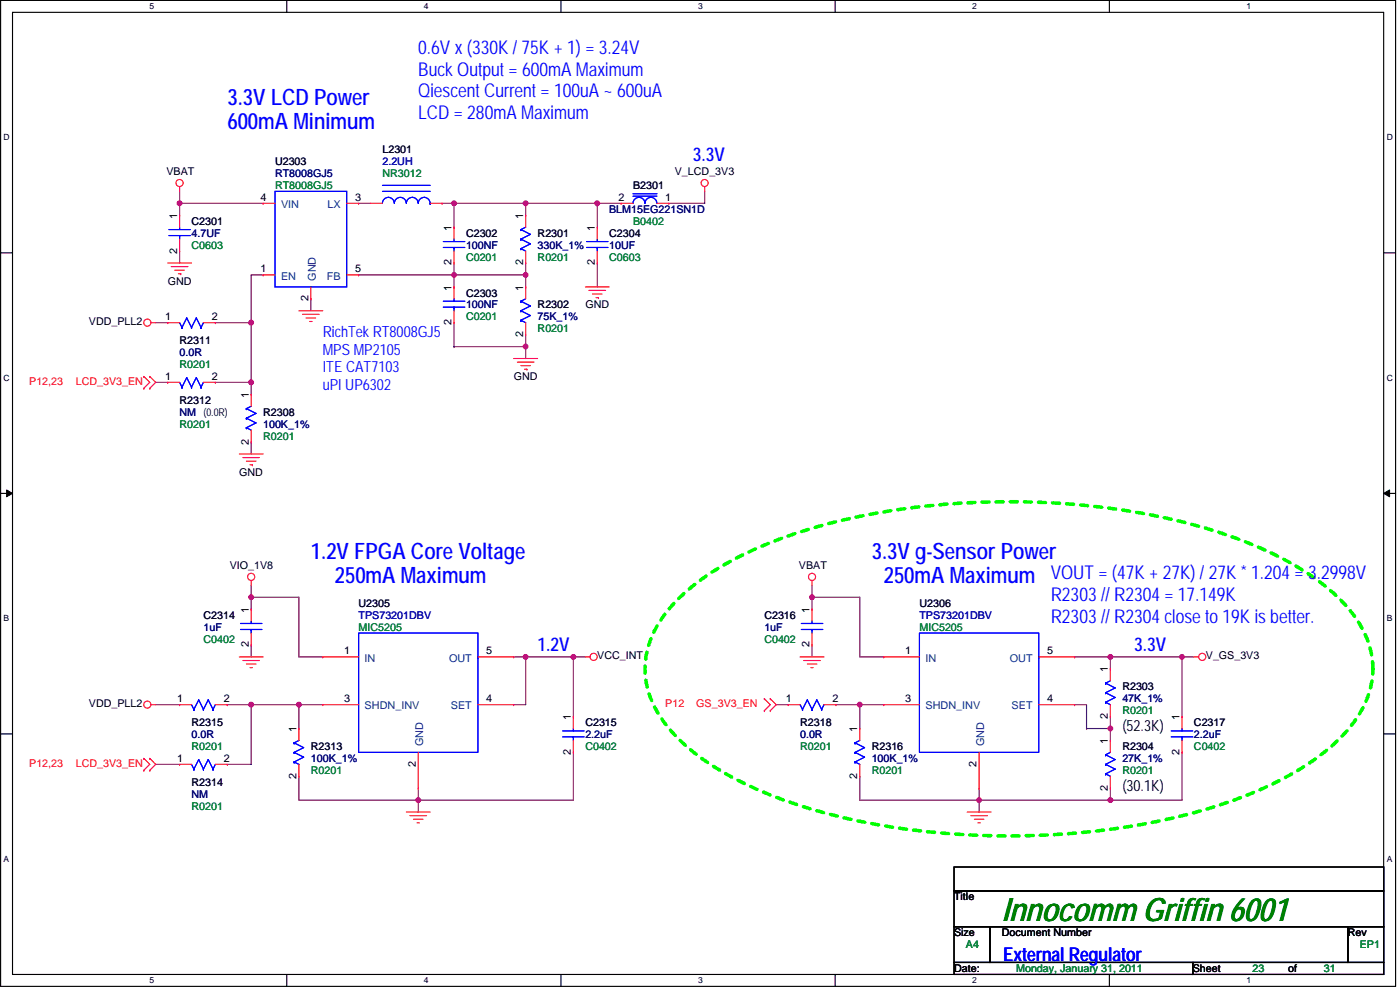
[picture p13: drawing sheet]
<svg xmlns="http://www.w3.org/2000/svg" width="420mm" height="297mm" viewBox="0 0 420 297" stroke-linecap="round" stroke-linejoin="round" font-family="sans-serif">
<defs><g id="words">
<text font-size="9.7" fill="#008000" x="300.7" y="276.3">Innocomm Griffin 6001</text>
<g font-size="6.8" fill="#00f">
<text x="68.2" y="31.5">3.3V LCD Power</text>
<text x="68.2" y="38.7">600mA Minimum</text>
<text x="93.3" y="167.6">1.2V FPGA Core Voltage</text>
<text x="261.6" y="167.6">3.3V g-Sensor Power</text>
<text x="100.4" y="174.8">250mA Maximum</text>
<text x="265.2" y="174.8">250mA Maximum</text>
</g>
<g font-size="5.7" fill="#00f">
<text x="125.5" y="16.1">0.6V x (330K / 75K + 1) = 3.24V</text>
<text x="125.5" y="22.7">Buck Output = 600mA Maximum</text>
<text x="125.5" y="29.3">Qiescent Current = 100uA ~ 600uA</text>
<text x="125.5" y="35.8">LCD = 280mA Maximum</text>
<text x="207.9" y="48.4">3.3V</text>
<text x="315.3" y="173.7">VOUT = (47K + 27K) / 27K * 1.204 = 3.2998V</text>
<text x="315.3" y="180.3">R2303 // R2304 = 17.149K</text>
<text x="315.3" y="186.8">R2303 // R2304 close to 19K is better.</text>
<text x="161.3" y="195.3">1.2V</text>
<text x="340.4" y="195.3">3.3V</text>
<text x="301" y="288.4">External Regulator</text>
</g>
<g font-size="4.6" fill="#00f">
<text x="96.9" y="101.1">RichTek RT8008GJ5</text>
<text x="96.9" y="106.4">MPS MP2105</text>
<text x="96.9" y="111.8">ITE CAT7103</text>
<text x="96.9" y="117.1">uPI UP6302</text>
</g>
<g font-size="4.6">
<text x="336.8" y="219.3">(52.3K)</text>
<text x="336.8" y="237.2">(30.1K)</text>
</g>
<g font-size="3.2" fill="#000040">
<text x="114.8" y="46">L2301</text>
<text x="82.5" y="49.6">U2303</text>
<text x="190" y="56.7">B2301</text>
<text x="57.5" y="67.5">C2301</text>
<text x="139.9" y="71.1">C2302</text>
<text x="161.3" y="71.1">R2301</text>
<text x="182.8" y="71.1">C2304</text>
<text x="139.9" y="89">C2303</text>
<text x="161.3" y="92.5">R2302</text>
<text x="53.9" y="103.3">R2311</text>
<text x="53.9" y="121.2">R2312</text>
<text x="79" y="124.8">R2308</text>
<text x="61.1" y="185.7">C2314</text>
<text x="107.6" y="182.1">U2305</text>
<text x="229.4" y="185.7">C2316</text>
<text x="275.9" y="182.1">U2306</text>
<text x="336.8" y="207.1">R2303</text>
<text x="57.5" y="217.9">R2315</text>
<text x="175.7" y="217.9">C2315</text>
<text x="240.1" y="217.9">R2318</text>
<text x="358.3" y="217.9">C2317</text>
<text x="93.3" y="225">R2313</text>
<text x="261.6" y="225">R2316</text>
<text x="336.8" y="225">R2304</text>
<text x="57.5" y="235.8">R2314</text>
</g>
<g font-size="3.2">
<text x="50" y="52.4">VBAT</text>
<text x="202.5" y="52.4">V_LCD_3V3</text>
<text x="53.2" y="65.7" transform="rotate(-90 53.2 65.7)">1</text>
<text x="78.2" y="60.3">4</text>
<text x="106.5" y="60.3">3</text>
<text x="157" y="65.7" transform="rotate(-90 157 65.7)">1</text>
<text x="185.7" y="60.3">2</text>
<text x="199.7" y="60.3">1</text>
<text x="135.5" y="69.3" transform="rotate(-90 135.5 69.3)">1</text>
<text x="178.5" y="69.3" transform="rotate(-90 178.5 69.3)">1</text>
<text x="53.2" y="76.1" transform="rotate(-90 53.2 76.1)">2</text>
<text x="78.2" y="81.7">1</text>
<text x="106.5" y="81.7">5</text>
<text x="135.5" y="79.7" transform="rotate(-90 135.5 79.7)">2</text>
<text x="157" y="79.7" transform="rotate(-90 157 79.7)">2</text>
<text x="178.5" y="79.7" transform="rotate(-90 178.5 79.7)">2</text>
<text x="50.3" y="85.4">GND</text>
<text x="135.5" y="87.2" transform="rotate(-90 135.5 87.2)">1</text>
<text x="157" y="87.2" transform="rotate(-90 157 87.2)">1</text>
<text x="92.6" y="90.4" transform="rotate(-90 92.6 90.4)">2</text>
<text x="175.7" y="92.5">GND</text>
<text x="26.7" y="97.6">VDD_PLL2</text>
<text x="49.6" y="96.1">1</text>
<text x="63.6" y="96.1">2</text>
<text x="135.5" y="97.6" transform="rotate(-90 135.5 97.6)">2</text>
<text x="157" y="101.1" transform="rotate(-90 157 101.1)">2</text>
<text x="49.6" y="114">1</text>
<text x="63.6" y="114">2</text>
<text x="74.6" y="119.4" transform="rotate(-90 74.6 119.4)">1</text>
<text x="154.2" y="114">GND</text>
<text x="74.6" y="133.4" transform="rotate(-90 74.6 133.4)">2</text>
<text x="71.8" y="142.7">GND</text>
<text x="68.9" y="170.6">VIO_1V8</text>
<text x="239.8" y="170.6">VBAT</text>
<text x="74.6" y="183.9" transform="rotate(-90 74.6 183.9)">1</text>
<text x="243" y="183.9" transform="rotate(-90 243 183.9)">1</text>
<text x="74.6" y="194.2" transform="rotate(-90 74.6 194.2)">2</text>
<text x="103.3" y="196.4">1</text>
<text x="145.9" y="196.4">5</text>
<text x="179.2" y="197.8">VCC_INT</text>
<text x="243" y="194.2" transform="rotate(-90 243 194.2)">2</text>
<text x="271.6" y="196.4">1</text>
<text x="314.3" y="196.4">5</text>
<text x="361.9" y="197.8">V_GS_3V3</text>
<text x="332.5" y="201.8" transform="rotate(-90 332.5 201.8)">1</text>
<text x="26.7" y="212.2">VDD_PLL2</text>
<text x="53.2" y="210.7">1</text>
<text x="67.1" y="210.7">2</text>
<text x="103.3" y="210.7">3</text>
<text x="145.9" y="210.7">4</text>
<text x="235.8" y="210.7">1</text>
<text x="249.8" y="210.7">2</text>
<text x="271.6" y="210.7">3</text>
<text x="314.3" y="210.7">4</text>
<text x="332.5" y="215.8" transform="rotate(-90 332.5 215.8)">2</text>
<text x="89" y="219.7" transform="rotate(-90 89 219.7)">1</text>
<text x="171.3" y="216.1" transform="rotate(-90 171.3 216.1)">1</text>
<text x="257.3" y="219.7" transform="rotate(-90 257.3 219.7)">1</text>
<text x="354" y="216.1" transform="rotate(-90 354 216.1)">1</text>
<text x="171.3" y="226.5" transform="rotate(-90 171.3 226.5)">2</text>
<text x="332.5" y="223.2" transform="rotate(-90 332.5 223.2)">1</text>
<text x="354" y="226.5" transform="rotate(-90 354 226.5)">2</text>
<text x="53.2" y="228.6">1</text>
<text x="67.1" y="228.6">2</text>
<text x="89" y="233.7" transform="rotate(-90 89 233.7)">2</text>
<text x="124.8" y="230.1" transform="rotate(-90 124.8 230.1)">2</text>
<text x="257.3" y="233.7" transform="rotate(-90 257.3 233.7)">2</text>
<text x="293.1" y="230.1" transform="rotate(-90 293.1 230.1)">2</text>
<text x="332.5" y="237.2" transform="rotate(-90 332.5 237.2)">2</text>
<text x="286.3" y="270.2">Title</text>
<text x="286.3" y="280.9">Size</text>
<text x="300.7" y="280.9">Document Number</text>
<text x="404.5" y="280.9">Rev</text>
<text x="286.3" y="291.7">Date:</text>
<text x="358" y="291.7">Sheet</text>
<text x="386.6" y="291.7">of</text>
</g>
<g font-size="3.2" fill="#000080">
<text x="82.5" y="53.1">RT8008GJ5</text>
<text x="182.8" y="63.9">BLM15EG221SN1D</text>
<text x="57.5" y="71.1">4.7UF</text>
<text x="139.9" y="74.6">100NF</text>
<text x="161.3" y="74.6">330K_1%</text>
<text x="182.8" y="74.6">10UF</text>
<text x="139.9" y="92.5">100NF</text>
<text x="161.3" y="96.1">75K_1%</text>
<text x="53.9" y="106.9">0.0R</text>
<text x="53.9" y="124.8">NM (0.0R)</text>
<text x="79" y="128.4">100K_1%</text>
<text x="61.1" y="189.2">1uF</text>
<text x="229.4" y="189.2">1uF</text>
<text x="336.8" y="210.7">47K_1%</text>
<text x="57.5" y="221.5">0.0R</text>
<text x="175.7" y="221.5">2.2uF</text>
<text x="240.1" y="221.5">0.0R</text>
<text x="358.3" y="221.5">2.2uF</text>
<text x="93.3" y="228.6">100K_1%</text>
<text x="261.6" y="228.6">100K_1%</text>
<text x="336.8" y="228.6">27K_1%</text>
<text x="57.5" y="239.4">NM</text>
</g>
<g font-size="3.2" fill="#0000a0">
<text x="114.8" y="49.6">2.2UH</text>
<text x="107.6" y="185.7">TPS73201DBV</text>
<text x="275.9" y="185.7">TPS73201DBV</text>
</g>
<g font-size="3.2" fill="#008040">
<text x="114.8" y="53.1">NR3012</text>
<text x="82.5" y="56.7">RT8008GJ5</text>
<text x="190" y="67.5">B0402</text>
<text x="57.5" y="74.6">C0603</text>
<text x="139.9" y="78.2">C0201</text>
<text x="161.3" y="78.2">R0201</text>
<text x="182.8" y="78.2">C0603</text>
<text x="139.9" y="96.1">C0201</text>
<text x="161.3" y="99.7">R0201</text>
<text x="53.9" y="110.4">R0201</text>
<text x="53.9" y="128.4">R0201</text>
<text x="79" y="131.9">R0201</text>
<text x="107.6" y="189.2">MIC5205</text>
<text x="275.9" y="189.2">MIC5205</text>
<text x="61.1" y="192.8">C0402</text>
<text x="229.4" y="192.8">C0402</text>
<text x="336.8" y="214.3">R0201</text>
<text x="57.5" y="225">R0201</text>
<text x="175.7" y="225">C0402</text>
<text x="240.1" y="225">R0201</text>
<text x="358.3" y="225">C0402</text>
<text x="93.3" y="232.2">R0201</text>
<text x="261.6" y="232.2">R0201</text>
<text x="336.8" y="232.2">R0201</text>
<text x="57.5" y="243">R0201</text>
<text x="289.9" y="284.5">A4</text>
<text x="408.1" y="284.5">EP1</text>
<text x="305" y="291.7">Monday, January 31, 2011</text>
<text x="375.9" y="291.7">23</text>
<text x="397.3" y="291.7">31</text>
</g>
<g font-size="3.2" fill="#004080">
<text x="84.3" y="62.4">VIN</text>
<text x="98.2" y="62.4">LX</text>
<text x="84.3" y="83.9">EN</text>
<text x="98.1" y="83.9">FB</text>
<text x="94.8" y="84.3" transform="rotate(-90 94.8 84.3)">GND</text>
<text x="109.4" y="198.5">IN</text>
<text x="134.8" y="198.5">OUT</text>
<text x="277.7" y="198.5">IN</text>
<text x="303.1" y="198.5">OUT</text>
<text x="109.4" y="212.9">SHDN_INV</text>
<text x="135.3" y="212.9">SET</text>
<text x="277.7" y="212.9">SHDN_INV</text>
<text x="303.6" y="212.9">SET</text>
<text x="127" y="223.9" transform="rotate(-90 127 223.9)">GND</text>
<text x="295.3" y="223.9" transform="rotate(-90 295.3 223.9)">GND</text>
</g>
<g font-size="3.2" fill="#f00">
<text x="8.8" y="115.5">P12,23</text>
<text x="22.7" y="115.5">LCD_3V3_EN</text>
<text x="199.7" y="212.2">P12</text>
<text x="209" y="212.2">GS_3V3_EN</text>
<text x="8.8" y="230.1">P12,23</text>
<text x="22.7" y="230.1">LCD_3V3_EN</text>
</g>
<g font-size="2.6">
<text x="44.9" y="2.8">5</text>
<text x="127.2" y="2.8">4</text>
<text x="209.5" y="2.8">3</text>
<text x="291.8" y="2.8">2</text>
<text x="374.1" y="2.8">1</text>
<text x="1.1" y="42">D</text>
<text x="416.2" y="42">D</text>
<text x="1.1" y="114.2">C</text>
<text x="416.2" y="114.2">C</text>
<text x="1.1" y="186.4">B</text>
<text x="416.2" y="186.4">B</text>
<text x="1.1" y="258.5">A</text>
<text x="416.2" y="258.5">A</text>
<text x="44.9" y="295">5</text>
<text x="127.2" y="295">4</text>
<text x="209.5" y="295">3</text>
<text x="291.8" y="295">2</text>
<text x="374.1" y="295">1</text>
</g>
</g></defs>
<path d="M.2 .1h418.6v295.9h-418.6zM3.8 3.7h411.5v288.7h-411.5z" fill="none" stroke="#000" stroke-width=".34"/>
<g fill="#fff">
<path d="M44.9 .5h1.4v2.8h-1.4z"/>
<path d="M44.9 292.8h1.4v2.8h-1.4z"/>
</g>
<path d="M86.1 .1v3.6M86.1 292.4v3.6" fill="none" stroke="#000" stroke-width=".34"/>
<g fill="#fff">
<path d="M127.2 .5h1.4v2.8h-1.4z"/>
<path d="M127.2 292.8h1.4v2.8h-1.4z"/>
</g>
<path d="M168.3 .1v3.6M168.3 292.4v3.6" fill="none" stroke="#000" stroke-width=".34"/>
<g fill="#fff">
<path d="M209.5 .5h1.4v2.8h-1.4z"/>
<path d="M209.5 292.8h1.4v2.8h-1.4z"/>
</g>
<path d="M250.6 .1v3.6M250.6 292.4v3.6" fill="none" stroke="#000" stroke-width=".34"/>
<g fill="#fff">
<path d="M291.8 .5h1.4v2.8h-1.4z"/>
<path d="M291.8 292.8h1.4v2.8h-1.4z"/>
</g>
<path d="M332.9 .1v3.6M332.9 292.4v3.6" fill="none" stroke="#000" stroke-width=".34"/>
<g fill="#fff">
<path d="M374.1 .5h1.4v2.8h-1.4z"/>
<path d="M374.1 292.8h1.4v2.8h-1.4z"/>
<path d="M1.1 39.8h1.8v2.8h-1.8z"/>
<path d="M416.2 39.8h1.8v2.8h-1.8z"/>
<path d="M1.1 111.9h1.8v2.9h-1.8z"/>
<path d="M416.2 111.9h1.8v2.9h-1.8z"/>
</g>
<path d="M.2 75.9h3.6M415.3 75.9h3.5" fill="none" stroke="#000" stroke-width=".34"/>
<g fill="#fff">
<path d="M1.1 184.1h1.7v2.8h-1.7z"/>
<path d="M416.2 184.1h1.7v2.8h-1.7z"/>
</g>
<path d="M.2 148h3.6M415.3 148h3.5" fill="none" stroke="#000" stroke-width=".34"/>
<path d="M2 147l1.8 1-1.8 1.1zM415.3 148l1.7-1v2.1z" fill="#000" stroke="#000" stroke-width=".3"/>
<g fill="#fff">
<path d="M1.1 256.3h1.7v2.8h-1.7z"/>
<path d="M416.1 256.3h1.8v2.8h-1.8z"/>
</g>
<path d="M.2 220.2h3.6M415.3 220.2h3.5M286.3 278h10.8v10.8h-10.8zM286.3 260.1h129v7.2h-129zM286.3 267.3h129v10.7h-129zM297.1 278h107.4v10.8h-107.4zM404.5 278h10.8v10.8h-10.8zM286.3 288.8h71.7v3.6h-71.7zM358 288.8h57.3v3.6h-57.3z" fill="none" stroke="#000" stroke-width=".34"/>
<path d="M202.2 181.1a73.3 73.3 0 0 1 23.4-15.9 179.6 179.6 0 0 1 62.4-14.2 211.8 211.8 0 0 1 81.5 10 93.5 93.5 0 0 1 31 17.2 32.8 32.8 0 0 1 11.3 19 26.1 26.1 0 0 1-5.8 19.9 62.6 62.6 0 0 1-21.2 16.7 157.8 157.8 0 0 1-53 15.2 226 226 0 0 1-84.1-5 111.1 111.1 0 0 1-39.2-18 38.2 38.2 0 0 1-13.9-18.5 25.3 25.3 0 0 1 5-23.3z" fill="none" stroke="#0f0" stroke-width="1.1" stroke-dasharray="2.1 2.1"/>
<g fill="none" stroke="#800040" stroke-width=".34">
<path d="M53.9 57.4v3.6M211.5 57.4v3.6h-10.8M53.9 61v3.6M53.9 75.3v3.6M53.9 61h.1M53.9 61h25.1M107.6 61h3.6M132.7 61h3.6M136.3 61h.1M136.3 61v7.2M136.3 78.9v3.6M136.3 61h42.9"/>
<path d="M157.8 61v3.6M157.8 61h.1M157.8 78.9v3.6M179.2 61v7.2M179.2 78.9v7.2M179.2 61h7.2M46.7 96.8h3.6M64.6 96.8h10.8M75.4 96.8h.1M75.4 96.8v21.5M79 82.5h-3.6v14.3M93.3 89.7v3.5"/>
<path d="M107.6 82.5h28.7M136.3 82.5h.1M136.3 82.5v3.6M136.3 96.8v7.2M136.3 82.5h21.5M157.8 82.5v3.6M46.7 114.7h3.6M64.6 114.7h10.8M75.4 114.7h.1M136.3 104h.1M136.3 104h21.5M157.8 104v3.6"/>
<path d="M157.8 100.4v3.6M75.4 132.6v3.6M75.4 179.2h14.3v17.9h7.2M75.4 175.6v3.6M75.4 179.2v3.6M75.4 179.2h.1M243.7 179.2h14.3v17.9h7.2M243.7 175.6v3.6M243.7 179.2v3.6M243.7 179.2h.1M75.4 193.5v3.6M154.2 197.1h3.6"/>
<path d="M157.8 197.1v14.3h-3.6M157.8 197.1h.1M157.8 197.1h17.9M172.1 197.1h.1M172.1 197.1v17.9M243.7 193.5v3.6M322.5 197.1h10.7v3.6M333.2 197.1h.1M333.2 197.1h25.1M354.7 197.1h.1M354.7 197.1v17.9M46.7 211.4h7.2"/>
<path d="M68.2 211.4h7.2M75.4 211.4h14.3v7.2M75.4 211.4v17.9h-7.2M75.4 211.4h.1M89.7 211.4h.1M89.7 211.4h7.2M233 211.4h3.5M250.9 211.4h7.1v7.2M258 211.4h.1M258 211.4h7.2M322.5 211.4h3.6v7.2M326.1 218.6h.1"/>
<path d="M326.1 218.6h7.1M333.2 218.6v3.6M333.2 215h.1M333.2 215v3.6M46.7 229.3h7.2M89.7 232.9v7.2h35.8M125.5 236.5v3.6M172.1 225.7v14.4h-46.6M258 232.9v7.2h35.8M293.8 236.5v3.6M333.2 236.5v3.6M354.7 225.7v14.4h-60.9"/>
<path d="M125.5 240.1v3.5M125.5 240.1h.1M293.8 240.1v3.5M293.8 240.1h.1M333.2 240.1h.1"/>
</g>
<g fill="#f0f" stroke="#f0f" stroke-width=".34">
<circle cx="179.2" cy="61" r=".71"/>
<circle cx="53.9" cy="61" r=".71"/>
<circle cx="157.7" cy="61" r=".7"/>
<circle cx="136.3" cy="61" r=".7"/>
<circle cx="157.7" cy="82.5" r=".7"/>
<circle cx="136.3" cy="82.5" r=".7"/>
<circle cx="157.7" cy="104" r=".7"/>
<circle cx="75.4" cy="114.7" r=".71"/>
<circle cx="89.7" cy="211.4" r=".71"/>
<circle cx="125.5" cy="240.1" r=".71"/>
<circle cx="172.1" cy="197.1" r=".7"/>
<circle cx="75.4" cy="179.2" r=".71"/>
<circle cx="75.4" cy="211.4" r=".71"/>
<circle cx="157.7" cy="197.1" r=".7"/>
<circle cx="75.4" cy="96.8" r=".71"/>
<circle cx="258" cy="211.4" r=".71"/>
<circle cx="333.2" cy="240.1" r=".7"/>
<circle cx="354.7" cy="197.1" r=".7"/>
<circle cx="333.2" cy="197.1" r=".7"/>
<circle cx="243.7" cy="179.2" r=".7"/>
<circle cx="293.8" cy="240.1" r=".71"/>
<circle cx="333.2" cy="218.6" r=".7"/>
</g>
<g fill="none" stroke="#f00" stroke-width=".34">
<path d="M53.9 56v1.4M211.5 56v1.4M50.3 78.9h7.2M51.4 80h5M53.9 64.6h.1M53.9 75.3h.1M53.9 64.6v3.6M53.9 71.8v3.5M79 61h.1M79 61h3.5M104 61h3.6M107.6 61h.1"/>
<path d="M111.2 61h3.6M129.1 61h3.6M132.7 61h.1M136.3 68.2h.1M136.3 78.9h.1M136.3 68.2v3.6M136.3 75.3v3.6M157.8 64.6h.1M157.8 78.9h.1M157.8 64.6v3.6M157.8 75.3v3.6M179.2 68.2h.1"/>
<path d="M179.2 78.9h.1M179.2 68.2v3.6M179.2 75.3v3.6M186.4 61h.1M186.4 61h3.6M197.2 61h3.5M200.7 61h.1M45.3 96.8h1.4M50.3 96.8h.1M50.3 96.8h3.6M52.5 81.1h2.8M53.5 82.1h.8"/>
<path d="M54.3 82.1h.1M61.1 96.8h3.5M64.6 96.8h.1M79 82.5h.1M79 82.5h3.5M89.7 93.2h7.2M90.8 94.3h5M91.9 95.4h2.8M92.9 96.5h.8M93.3 89.7h.1M93.3 86.1v3.6M104 82.5h3.6"/>
<path d="M107.6 82.5h.1M136.3 86.1h.1M136.3 96.8h.1M136.3 86.1v3.6M136.3 93.2v3.6M157.8 86.1h.1M157.8 86.1v3.6M157.8 96.8v3.6M175.7 86.1h7.1M176.7 87.1h5M177.8 88.2h2.9M178.9 89.3h.7"/>
<path d="M179.6 89.3h.1M43.1 116.5h.1M43.1 112.9h.1M43.1 112.9l1.8 1.8-1.8 1.8M44.9 112.9h.1M44.9 116.5h.1M44.9 112.9l1.8 1.8-1.8 1.8M50.3 114.7h.1M50.3 114.7h3.6M61.1 114.7h3.5M64.6 114.7h.1M75.4 118.3h.1"/>
<path d="M75.4 118.3v3.6M154.2 107.6h7.1M155.2 108.6h5.1M156.3 109.7h2.9M157.4 110.8h.7M157.8 100.4h.1M158.1 110.8h.1M71.8 136.2h7.2M72.9 137.3h5M73.9 138.4h2.9M75 139.4h.7M75.4 132.6h.1"/>
<path d="M75.4 129.1v3.5M75.7 139.4h.1M75.4 174.2v1.4M243.7 174.2v1.4M71.8 197.1h7.2M72.9 198.2h5M73.9 199.2h2.9M75.4 182.8h.1M75.4 193.5h.1M75.4 182.8v3.6M75.4 189.9v3.6M96.9 197.1h.1"/>
<path d="M96.9 197.1h10.7M143.4 197.1h10.8M154.2 197.1h.1M175.7 197.1h1.4M240.1 197.1h7.2M241.2 198.2h5M242.3 199.2h2.8M243.7 182.8h.1M243.7 193.5h.1M243.7 182.8v3.6M243.7 189.9v3.6M265.2 197.1h.1"/>
<path d="M265.2 197.1h10.7M311.8 197.1h10.7M322.5 197.1h.1M358.3 197.1h1.4M45.3 211.4h1.4M53.9 211.4h.1M53.9 211.4h3.6M64.6 211.4h3.6M68.2 211.4h.1M75 200.3h.7M89.7 218.6h.1M89.7 218.6v3.6"/>
<path d="M96.9 211.4h.1M96.9 211.4h10.7M143.4 211.4h10.8M154.2 211.4h.1M172.1 215h.1M172.1 215v3.6M229.4 213.2h.1M229.4 209.6h.1M229.4 209.6l1.8 1.8-1.8 1.8M231.2 209.6h.1M231.2 213.2h.1M231.2 209.6l1.8 1.8-1.8 1.8"/>
<path d="M236.5 211.4h.1M236.5 211.4h3.6M243.3 200.3h.8M247.3 211.4h3.6M250.9 211.4h.1M258 218.6h.1M258 218.6v3.6M265.2 211.4h.1M265.2 211.4h10.7M311.8 211.4h10.7M322.5 211.4h.1M333.2 200.7h.1"/>
<path d="M333.2 215h.1M333.2 200.7v3.6M333.2 211.4v3.6M354.7 215h.1M354.7 215v3.6M43.1 231.1h.1M43.1 227.5h.1M43.1 227.5l1.8 1.8-1.8 1.8M44.9 227.5h.1M44.9 231.1h.1M44.9 227.5l1.8 1.8-1.8 1.8M53.9 229.3h.1"/>
<path d="M53.9 229.3h3.6M64.6 229.3h3.6M68.2 229.3h.1M89.7 232.9h.1M89.7 229.3v3.6M125.5 236.5h.1M125.5 225.7v10.8M172.1 225.7h.1M172.1 222.2v3.5M258 232.9h.1M258 229.3v3.6M293.8 236.5h.1"/>
<path d="M293.8 225.7v10.8M333.2 222.2h.1M333.2 236.5h.1M333.2 222.2v3.5M333.2 232.9v3.6M354.7 225.7h.1M354.7 222.2v3.5M122 243.6h7.1M123 244.7h5M124.1 245.8h2.8M125.2 246.9h.7M290.3 243.6h7.1"/>
<path d="M291.3 244.7h5.1M292.4 245.8h2.9M293.5 246.9h.7"/>
<circle cx="53.9" cy="54.9" r="1.07"/>
<circle cx="211.5" cy="54.9" r="1.06"/>
<circle cx="44.2" cy="96.8" r="1.07"/>
<circle cx="75.4" cy="173.1" r="1.07"/>
<circle cx="243.7" cy="173.1" r="1.06"/>
<circle cx="178.2" cy="197.1" r="1.07"/>
<circle cx="360.8" cy="197.1" r="1.07"/>
<circle cx="44.2" cy="211.4" r="1.07"/>
</g>
<g fill="none" stroke="#00f" stroke-width=".34">
<path d="M82.5 57.4h21.5v28.7h-21.5zM114.8 55.6h14.3M114.8 57.4h14.3M190 58.9h7.2M190 58.1h7.2M50.7 70.7h6.4M50.7 68.9h6.4M53.9 68.2v.7M53.9 70.7h.1M53.9 70.7v1.1M114.8 61a1.76 1.76 0 0 1 1.8-1.8 1.78 1.78 0 0 1 1.7 1.8 1.8 1.8 0 0 1 1.8-1.8 1.8 1.8 0 0 1 1.8 1.8l.1-.5a1.75 1.75 0 0 1 1.7-1.3 1.78 1.78 0 0 1 1.8 1.8l.1-.5a1.75 1.75 0 0 1 1.7-1.3 1.78 1.78 0 0 1 1.8 1.8M114.8 61h.1"/>
<path d="M129.1 61h.1M133 74.3h6.5M133 72.5h6.5M136.3 71.8v.7M136.3 74.3h.1M136.3 74.3v1M156.3 68.9h.1M156.3 71.8h.1M156.3 74.6h.1M156.3 68.9l2.9 1.4-2.9 1.5M156.3 71.8l2.9 1.4-2.9 1.4M156.3 74.6l1.5 .7"/>
<path d="M157.8 68.2l-1.5 .7M176 74.3h6.5M176 72.5h6.5M179.2 71.8v.7M179.2 74.3h.1M179.2 74.3v1M190 61a1.8 1.8 0 0 1 1.8-1.8 1.8 1.8 0 0 1 1.8 1.8 1.75 1.75 0 0 1 1.7-1.8h.1a1.78 1.78 0 0 1 1.7 1.8M53.9 96.8l.7 1.5M54.6 98.3h.1M54.6 98.3l1.4-2.9 1.5 2.9M57.5 98.3h.1M57.5 98.3l1.4-2.9 1.4 2.9"/>
<path d="M60.3 98.3h.1M61.1 96.8l-.8 1.5M133 92.2h6.5M133 90.4h6.5M136.3 89.7v.7M136.3 92.2h.1M136.3 92.2v1M156.3 90.4h.1M156.3 93.2h.1M156.3 96.1h.1M156.3 90.4l2.9 1.4-2.9 1.4M156.3 93.2l2.9 1.5-2.9 1.4"/>
<path d="M156.3 96.1l1.5 .7M157.8 89.7l-1.5 .7M53.9 114.7l.7 1.5M54.6 116.2h.1M54.6 116.2l1.4-2.9 1.5 2.9M57.5 116.2h.1M57.5 116.2l1.4-2.9 1.4 2.9M60.3 116.2h.1M61.1 114.7l-.8 1.5M73.9 122.6h.1M73.9 125.5h.1M73.9 128.3h.1"/>
<path d="M73.9 122.6l2.9 1.4-2.9 1.5M73.9 125.5l2.9 1.4-2.9 1.4M73.9 128.3l1.5 .8M75.4 121.9l-1.5 .7M72.2 188.9h6.4M72.2 187.1h6.4M75.4 186.4v.7M75.4 188.9h.1M75.4 188.9v1M107.6 189.9h35.8v35.8h-35.8zM107.6 197.1h.1M143.4 197.1h.1"/>
<path d="M240.5 188.9h6.4M240.5 187.1h6.4M243.7 186.4v.7M243.7 188.9h.1M243.7 188.9v1M275.9 189.9h35.9v35.8h-35.9zM275.9 197.1h.1M311.8 197.1h.1M57.5 211.4l.7 1.5M58.2 212.9h.1M58.2 212.9l1.4-2.9 1.5 2.9M61.1 212.9h.1"/>
<path d="M61.1 212.9l1.4-2.9 1.4 2.9M63.9 212.9h.1M64.6 211.4l-.7 1.5M107.6 211.4h.1M143.4 211.4h.1M168.9 219.3h6.4M172.1 218.6v.7M240.1 211.4l.7 1.5M240.8 212.9h.1M240.8 212.9l1.5-2.9 1.4 2.9M243.7 212.9h.1M243.7 212.9l1.4-2.9 1.5 2.9"/>
<path d="M246.6 212.9h.1M247.3 211.4l-.7 1.5M275.9 211.4h.1M311.8 211.4h.1M331.8 205h.1M331.8 207.8h.1M331.8 210.7h.1M331.8 205l2.9 1.4-2.9 1.4M331.8 207.8l2.9 1.5-2.9 1.4M331.8 210.7l1.4 .7M333.2 204.3l-1.4 .7M351.5 219.3h6.5"/>
<path d="M354.7 218.6v.7M57.5 229.3l.7 1.5M58.2 230.8h.1M58.2 230.8l1.4-2.9 1.5 2.9M61.1 230.8h.1M61.1 230.8l1.4-2.9 1.4 2.9M63.9 230.8h.1M64.6 229.3l-.7 1.5M88.3 222.9h.1M88.3 225.7h.1M88.3 228.6h.1M88.3 222.9l2.8 1.4-2.8 1.4"/>
<path d="M88.3 225.7l2.8 1.5-2.8 1.4M88.3 228.6l1.4 .7M89.7 222.2l-1.4 .7M125.5 225.7h.1M168.9 221.1h6.4M172.1 221.1h.1M172.1 221.1v1.1M256.6 222.9h.1M256.6 225.7h.1M256.6 228.6h.1M256.6 222.9l2.9 1.4-2.9 1.4M256.6 225.7l2.9 1.5-2.9 1.4"/>
<path d="M256.6 228.6l1.4 .7M258 222.2l-1.4 .7M293.8 225.7h.1M331.8 226.5h.1M331.8 229.3h.1M331.8 232.2h.1M331.8 226.5l2.9 1.4-2.9 1.4M331.8 229.3l2.9 1.5-2.9 1.4M331.8 232.2l1.4 .7M333.2 225.7l-1.4 .8M351.5 221.1h6.5M354.7 221.1h.1"/>
<path d="M354.7 221.1v1.1"/>
</g>
<use href="#words"/>
</svg>
